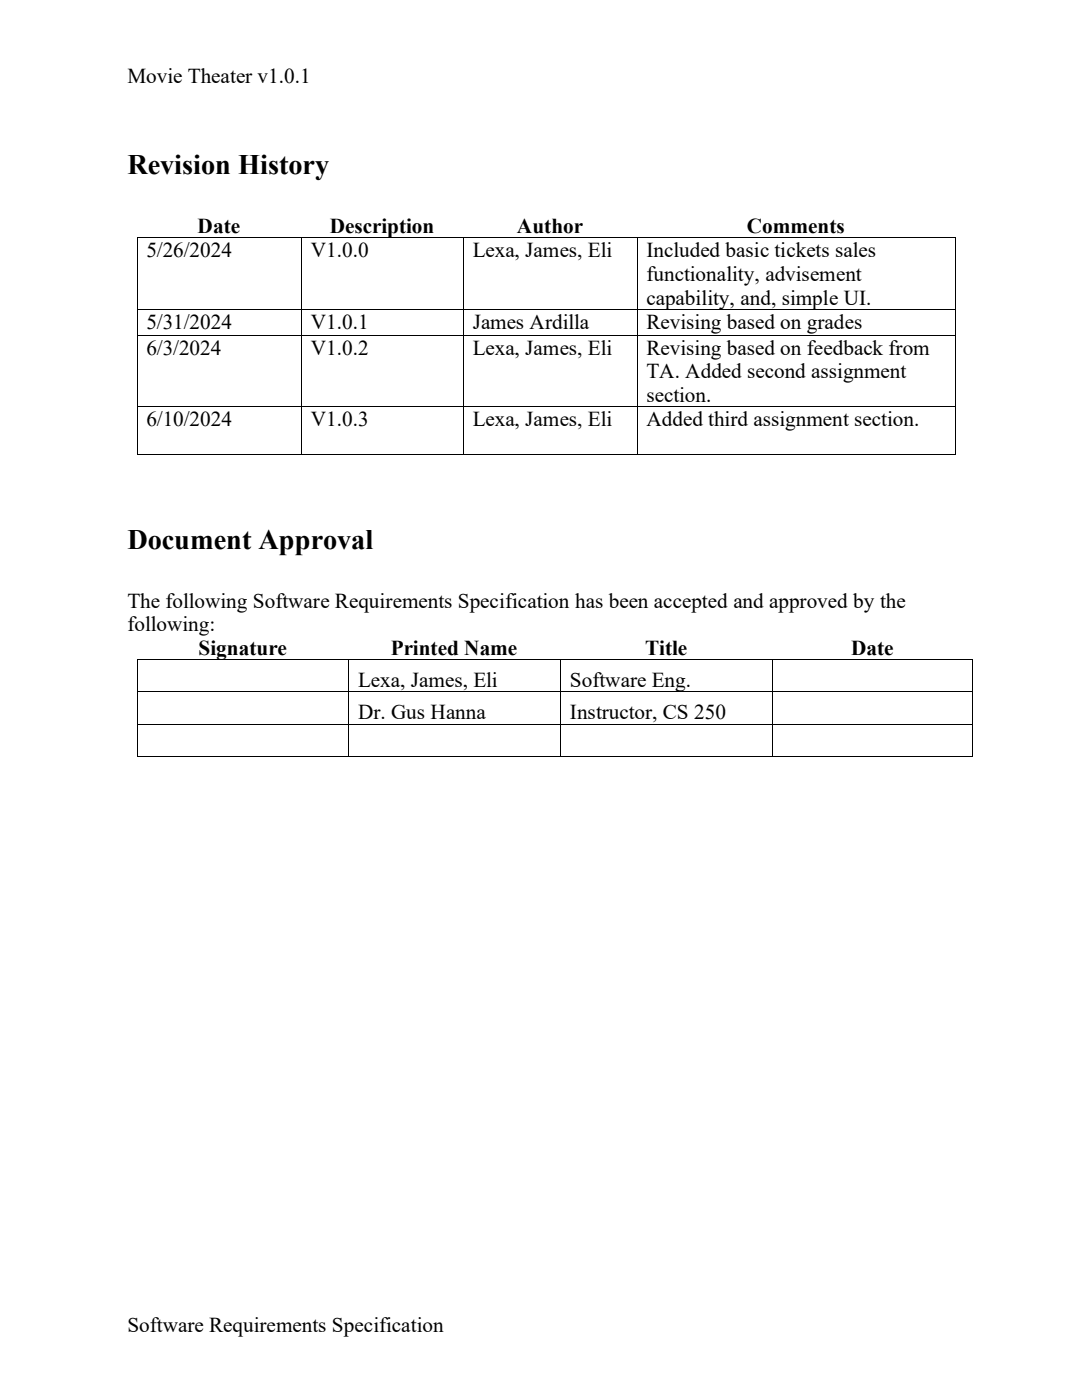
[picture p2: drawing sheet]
<svg xmlns="http://www.w3.org/2000/svg" width="216mm" height="279mm" viewBox="0 0 216 279" stroke-linecap="round" stroke-linejoin="round" font-family="sans-serif">
<defs><g id="words">
<g font-size="5.6">
<text x="25.4" y="34.7">Revision History</text>
<text x="25.4" y="109.5">Document Approval</text>
</g>
<g font-size="4.2">
<text x="25.4" y="16.5">Movie Theater v1.0.1</text>
<text x="39.4" y="46.5">Date</text>
<text x="65.8" y="46.5">Description</text>
<text x="103.1" y="46.5">Author</text>
<text x="149" y="46.5">Comments</text>
<text x="29.2" y="51.3">5/26/2024</text>
<text x="62" y="51.3">V1.0.0</text>
<text x="94.3" y="51.3">Lexa, James, Eli</text>
<text x="129" y="51.3">Included basic tickets sales</text>
<text x="129" y="56">functionality, advisement</text>
<text x="29.2" y="65.6">5/31/2024</text>
<text x="62" y="65.6">V1.0.1</text>
<text x="94.3" y="65.6">James Ardilla</text>
<text x="129" y="60.8">capability, and, simple UI.</text>
<text x="129" y="65.6">Revising based on grades</text>
<text x="29.2" y="70.8">6/3/2024</text>
<text x="62" y="70.8">V1.0.2</text>
<text x="94.3" y="70.8">Lexa, James, Eli</text>
<text x="129" y="70.8">Revising based on feedback from</text>
<text x="129" y="75.5">TA. Added second assignment</text>
<text x="129" y="80.2">section.</text>
<text x="29.2" y="85">6/10/2024</text>
<text x="62" y="85">V1.0.3</text>
<text x="94.3" y="85">Lexa, James, Eli</text>
<text x="129" y="85">Added third assignment section.</text>
<text x="25.4" y="121.3">The following Software Requirements Specification has been accepted and approved by the</text>
<text x="25.4" y="126">following:</text>
<text x="39.6" y="130.7">Signature</text>
<text x="78" y="130.7">Printed Name</text>
<text x="128.7" y="130.7">Title</text>
<text x="169.8" y="130.7">Date</text>
<text x="71.5" y="137.1">Lexa, James, Eli</text>
<text x="113.7" y="137.1">Software Eng.</text>
<text x="71.5" y="143.5">Dr. Gus Hanna</text>
<text x="113.7" y="143.5">Instructor, CS 250</text>
<text x="25.4" y="265.9">Software Requirements Specification</text>
</g>
</g></defs>
<g fill="#000">
<path d="M27.3 47.4h.1v.2h-.1z" fill-rule="evenodd"/>
<path d="M27.3 47.4h.1v.2h-.1z" fill-rule="evenodd"/>
<path d="M27.4 47.4h.2v.2h-.2z" fill-rule="evenodd"/>
<path d="M60.1 47.4h.2v.2h-.2z" fill-rule="evenodd"/>
<path d="M60.3 47.4h.1v.2h-.1z" fill-rule="evenodd"/>
<path d="M92.4 47.4h.2v.2h-.2z" fill-rule="evenodd"/>
<path d="M92.6 47.4h.1v.2h-.1z" fill-rule="evenodd"/>
<path d="M127.1 47.4h.1v.2h-.1z" fill-rule="evenodd"/>
<path d="M127.2 47.4h.2v.2h-.2z" fill-rule="evenodd"/>
<path d="M190.5 47.4h.2v.2h-.2z" fill-rule="evenodd"/>
<path d="M27.3 61.7h.1v.1h-.1z" fill-rule="evenodd"/>
<path d="M27.3 66.9h.1v.1h-.1z" fill-rule="evenodd"/>
<path d="M60.1 61.7h.2v.1h-.2z" fill-rule="evenodd"/>
<path d="M60.1 66.9h.2v.1h-.2z" fill-rule="evenodd"/>
<path d="M92.4 61.7h.2v.1h-.2z" fill-rule="evenodd"/>
<path d="M92.4 66.9h.2v.1h-.2z" fill-rule="evenodd"/>
<path d="M127.1 61.7h.1v.1h-.1z" fill-rule="evenodd"/>
<path d="M127.1 66.9h.1v.1h-.1z" fill-rule="evenodd"/>
<path d="M190.5 61.7h.2v.1h-.2z" fill-rule="evenodd"/>
<path d="M190.5 66.9h.2v.1h-.2z" fill-rule="evenodd"/>
<path d="M27.3 81.1h.1v.2h-.1z" fill-rule="evenodd"/>
<path d="M27.3 90.7h.1v.2h-.1z" fill-rule="evenodd"/>
<path d="M27.3 90.7h.1v.2h-.1z" fill-rule="evenodd"/>
<path d="M60.1 81.1h.2v.2h-.2z" fill-rule="evenodd"/>
<path d="M60.1 90.7h.2v.2h-.2z" fill-rule="evenodd"/>
<path d="M92.4 81.1h.2v.2h-.2z" fill-rule="evenodd"/>
<path d="M92.4 90.7h.2v.2h-.2z" fill-rule="evenodd"/>
<path d="M127.1 81.1h.1v.2h-.1z" fill-rule="evenodd"/>
<path d="M127.1 90.7h.1v.2h-.1z" fill-rule="evenodd"/>
<path d="M190.5 81.1h.2v.2h-.2z" fill-rule="evenodd"/>
<path d="M190.5 90.7h.2v.2h-.2z" fill-rule="evenodd"/>
<path d="M190.5 90.7h.2v.2h-.2z" fill-rule="evenodd"/>
<path d="M27.3 131.6h.1v.2h-.1z" fill-rule="evenodd"/>
<path d="M27.3 131.6h.1v.2h-.1z" fill-rule="evenodd"/>
<path d="M27.3 138h.1v.2h-.1z" fill-rule="evenodd"/>
<path d="M27.4 131.6h.2v.2h-.2z" fill-rule="evenodd"/>
<path d="M69.4 131.6h.2v.2h-.2z" fill-rule="evenodd"/>
<path d="M69.4 138h.2v.2h-.2z" fill-rule="evenodd"/>
<path d="M69.6 131.6h.2v.2h-.2z" fill-rule="evenodd"/>
<path d="M111.7 131.6h.2v.2h-.2z" fill-rule="evenodd"/>
<path d="M111.7 138h.2v.2h-.2z" fill-rule="evenodd"/>
<path d="M111.9 131.6h.2v.2h-.2z" fill-rule="evenodd"/>
<path d="M154 131.6h.1v.2h-.1z" fill-rule="evenodd"/>
<path d="M154 138h.1v.2h-.1z" fill-rule="evenodd"/>
<path d="M154.1 131.6h.2v.2h-.2z" fill-rule="evenodd"/>
<path d="M194 131.6h.2v.2h-.2z" fill-rule="evenodd"/>
<path d="M194 138h.2v.2h-.2z" fill-rule="evenodd"/>
<path d="M27.3 144.4h.1v.2h-.1z" fill-rule="evenodd"/>
<path d="M27.3 150.9h.1v.1h-.1z" fill-rule="evenodd"/>
<path d="M27.3 150.9h.1v.1h-.1z" fill-rule="evenodd"/>
<path d="M69.4 144.4h.2v.2h-.2z" fill-rule="evenodd"/>
<path d="M69.4 150.9h.2v.1h-.2z" fill-rule="evenodd"/>
<path d="M111.7 144.4h.2v.2h-.2z" fill-rule="evenodd"/>
<path d="M111.7 150.9h.2v.1h-.2z" fill-rule="evenodd"/>
<path d="M154 144.4h.1v.2h-.1z" fill-rule="evenodd"/>
<path d="M154 150.9h.1v.1h-.1z" fill-rule="evenodd"/>
<path d="M194 144.4h.2v.2h-.2z" fill-rule="evenodd"/>
<path d="M194 150.9h.2v.1h-.2z" fill-rule="evenodd"/>
<path d="M194 150.9h.2v.1h-.2z" fill-rule="evenodd"/>
</g>
<g fill="none" stroke="#000" stroke-width=".2">
<path d="M27.3 47.6v14.1M27.6 47.5h32.5M60.2 47.6v14.1M60.4 47.5h32M92.5 47.6v14.1M92.7 47.5h34.4M127.1 47.6v14.1M127.4 47.5h63.1M190.6 47.6v14.1M27.3 61.8v5.1M27.3 67v14.1M27.4 61.8h32.7"/>
<path d="M27.4 67h32.7M60.2 61.8v5.1M60.2 67v14.1M60.3 61.8h32.1M60.3 67h32.1M92.5 61.8v5.1M92.5 67v14.1M92.6 61.8h34.5M92.6 67h34.5M127.1 61.8v5.1M127.1 67v14.1M127.2 61.8h63.3"/>
<path d="M127.2 67h63.3M190.6 61.8v5.1M190.6 67v14.1M27.3 81.3v9.4M27.4 81.2h32.7M27.4 90.8h32.7M60.2 81.3v9.4M60.3 81.2h32.1M60.3 90.8h32.1M92.5 81.3v9.4M92.6 81.2h34.5M92.6 90.8h34.5"/>
<path d="M127.1 81.3v9.4M127.2 81.2h63.3M127.2 90.8h63.3M190.6 81.3v9.4M27.3 131.8v6.2M27.3 138.2v6.2M27.4 138.1h42M27.6 131.7h41.8M69.5 131.8v6.2M69.5 138.2v6.2M69.6 138.1h42.1M69.8 131.7h41.9"/>
<path d="M111.8 131.8v6.2M111.8 138.2v6.2M111.9 138.1h42.1M112.1 131.7h41.9M154.1 131.8v6.2M154.1 138.2v6.2M154.1 138.1h39.9M154.3 131.7h39.7M194.1 131.8v6.2M194.1 138.2v6.2M27.3 144.6v6.3M27.4 144.5h42"/>
<path d="M27.4 150.9h42M69.5 144.6v6.3M69.6 144.5h42.1M69.6 150.9h42.1M111.8 144.6v6.3M111.9 144.5h42.1M111.9 150.9h42.1M154.1 144.6v6.3M154.1 144.5h39.9M154.1 150.9h39.9M194.1 144.6v6.3"/>
</g>
<use href="#words"/>
</svg>
